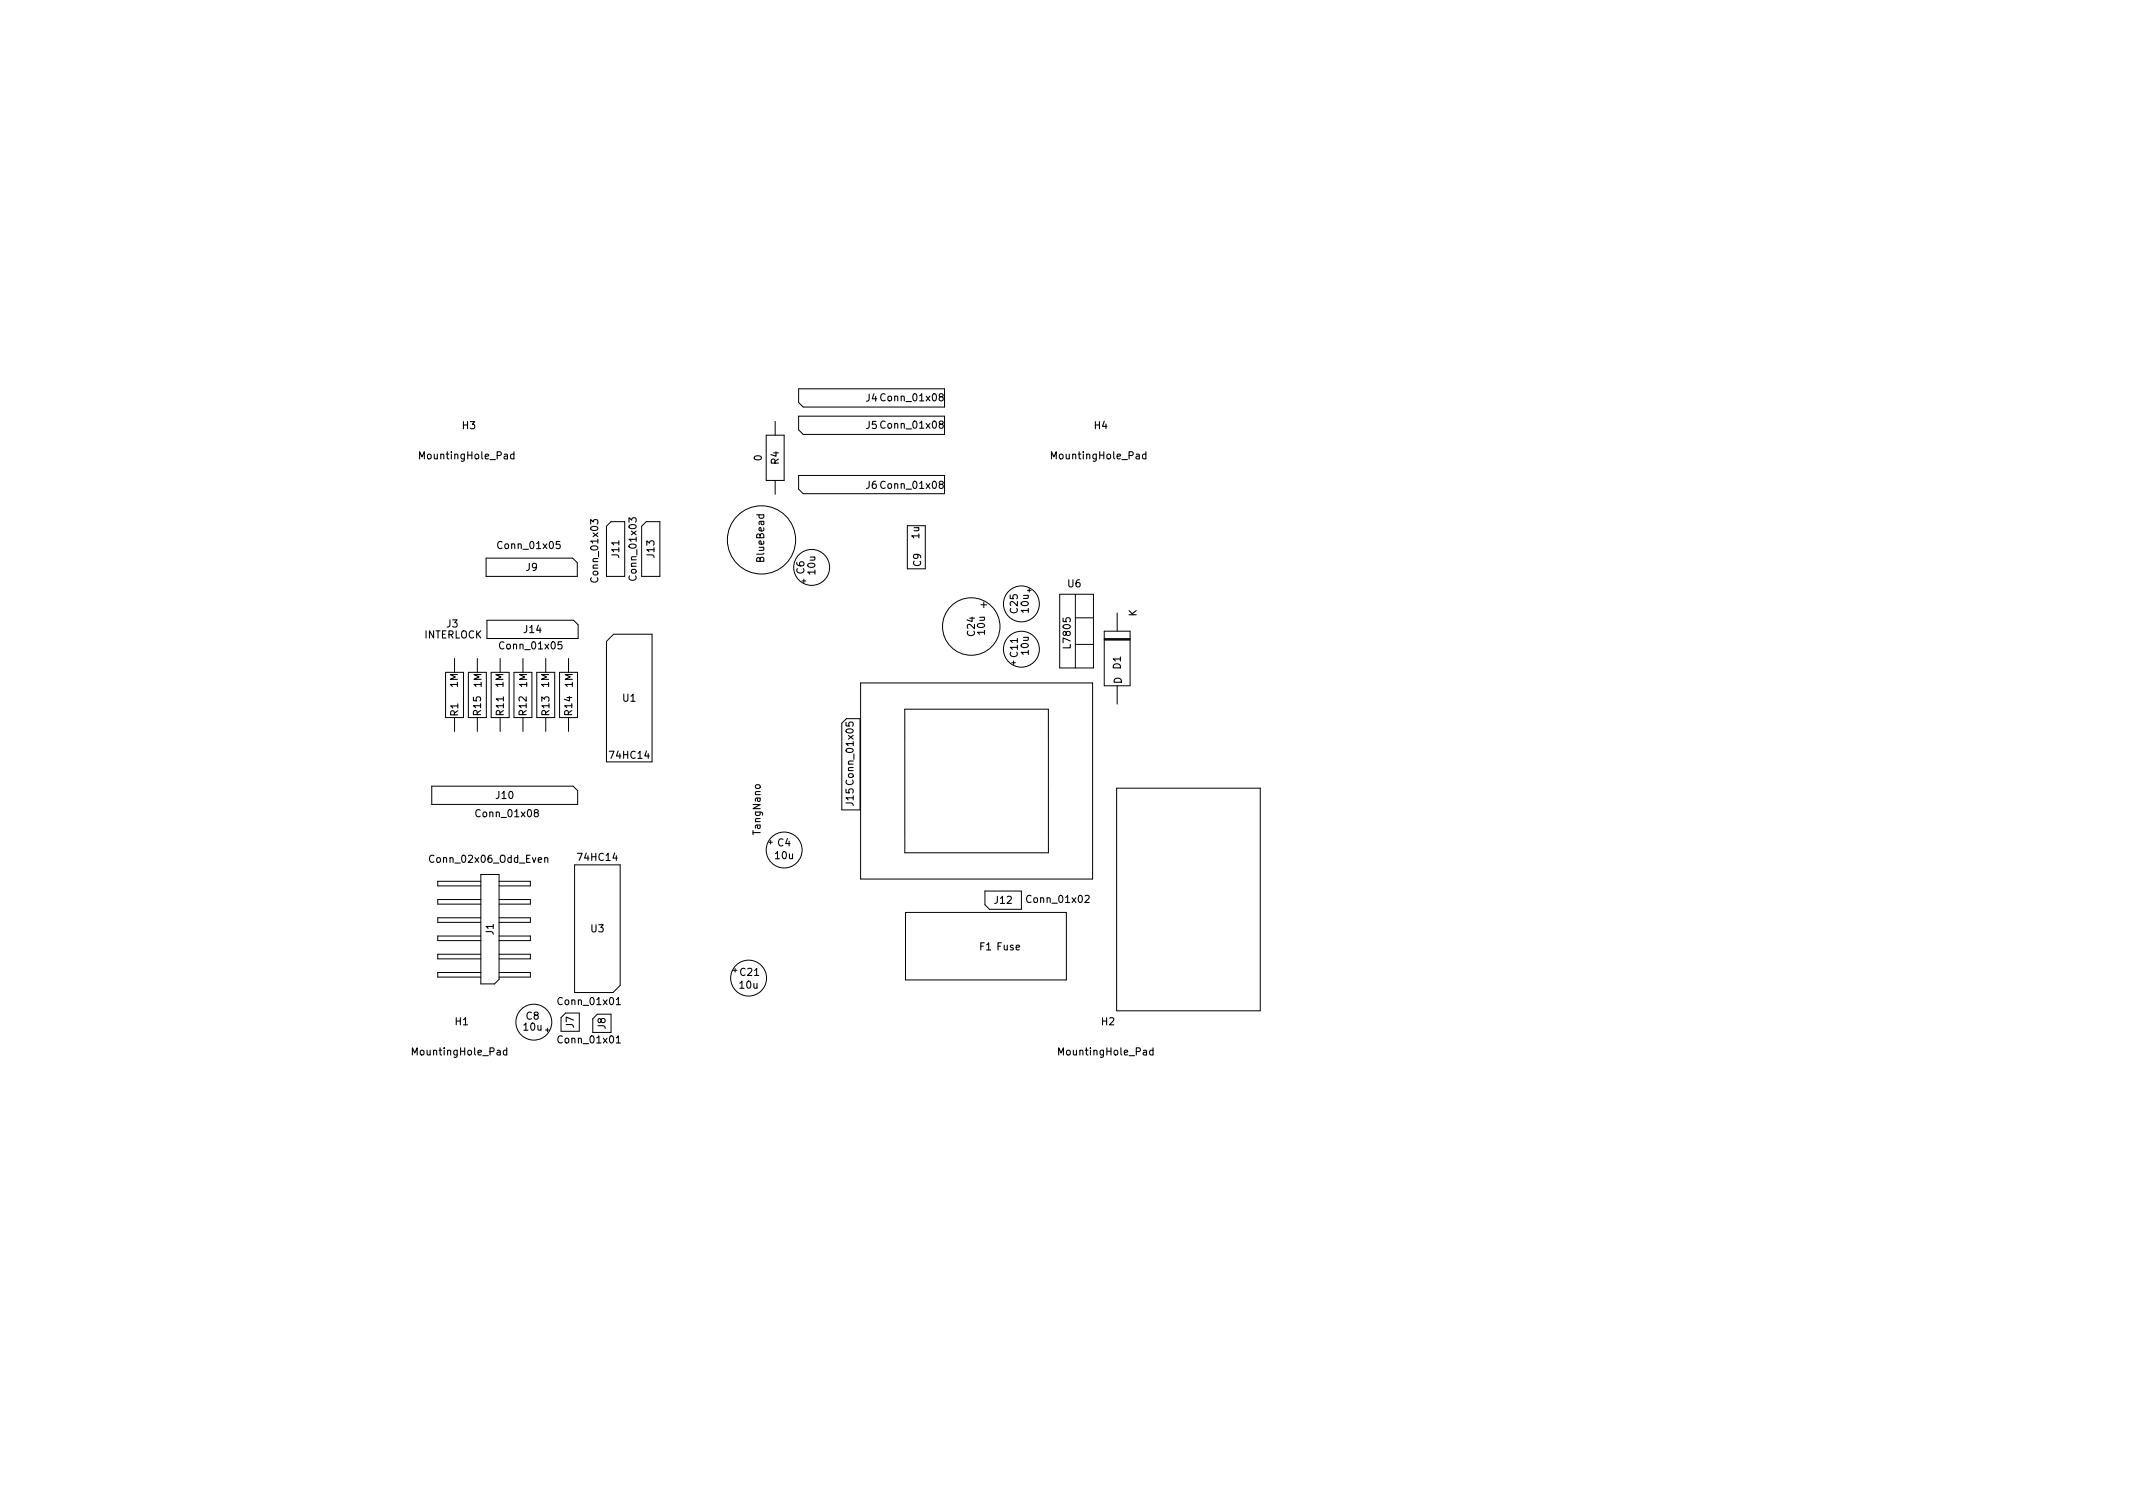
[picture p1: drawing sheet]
<svg xmlns="http://www.w3.org/2000/svg" width="297mm" height="210mm" viewBox="0 0 297 210" stroke-linecap="round" stroke-linejoin="round" font-family="sans-serif">
<defs><g id="words">
<g font-size="1.4">
<text x="64.4" y="59.7">H3</text>
<text x="120.6" y="59.7">J5 Conn_01x08</text>
<text x="120.6" y="55.9">J4 Conn_01x08</text>
<text x="152.4" y="59.7">H4</text>
<text x="58.7" y="63.9">MountingHole_Pad</text>
<text x="106.1" y="64.1" transform="rotate(-90 106.1 64.1)">0</text>
<text x="108.5" y="64.6" transform="rotate(-90 108.5 64.6)">R4</text>
<text x="146.7" y="63.9">MountingHole_Pad</text>
<text x="120.6" y="68.1">J6 Conn_01x08</text>
<text x="69.6" y="76.4">Conn_01x05</text>
<text x="86.2" y="77.6" transform="rotate(-90 86.2 77.6)">J11</text>
<text x="91.1" y="77.6" transform="rotate(-90 91.1 77.6)">J13</text>
<text x="128" y="75" transform="rotate(-90 128 75)">1u</text>
<text x="73.3" y="79.5">J9</text>
<text x="83.3" y="80.8" transform="rotate(-90 83.3 80.8)">Conn_01x03</text>
<text x="88.6" y="80.6" transform="rotate(-90 88.6 80.6)">Conn_01x03</text>
<text x="106.4" y="78.1" transform="rotate(-90 106.4 78.1)">BlueBead</text>
<text x="112" y="79.9" transform="rotate(-90 112 79.9)">C6</text>
<text x="113.5" y="79.9" transform="rotate(-90 113.5 79.9)">10u</text>
<text x="128.3" y="78.9" transform="rotate(-90 128.3 78.9)">C9</text>
<text x="148.7" y="81.8">U6</text>
<text x="59.1" y="88.9">INTERLOCK</text>
<text x="62.2" y="87.4">J3</text>
<text x="73" y="88.1">J14</text>
<text x="135.8" y="88.5" transform="rotate(-90 135.8 88.5)">C24</text>
<text x="137.2" y="88.3" transform="rotate(-90 137.2 88.3)">10u</text>
<text x="141.7" y="85.3" transform="rotate(-90 141.7 85.3)">C25</text>
<text x="143.2" y="85.3" transform="rotate(-90 143.2 85.3)">10u</text>
<text x="158.3" y="85.8" transform="rotate(-90 158.3 85.8)">K</text>
<text x="63.7" y="95.7" transform="rotate(-90 63.7 95.7)">1M</text>
<text x="67" y="95.7" transform="rotate(-90 67 95.7)">1M</text>
<text x="69.8" y="90.4">Conn_01x05</text>
<text x="70.1" y="95.7" transform="rotate(-90 70.1 95.7)">1M</text>
<text x="73.4" y="95.7" transform="rotate(-90 73.4 95.7)">1M</text>
<text x="76.4" y="95.7" transform="rotate(-90 76.4 95.7)">1M</text>
<text x="79.7" y="95.7" transform="rotate(-90 79.7 95.7)">1M</text>
<text x="141.7" y="91.4" transform="rotate(-90 141.7 91.4)">C11</text>
<text x="143.2" y="91.1" transform="rotate(-90 143.2 91.1)">10u</text>
<text x="149.1" y="90.1" transform="rotate(-90 149.1 90.1)">L7805</text>
<text x="156.1" y="93.1" transform="rotate(-90 156.1 93.1)">D1</text>
<text x="156.2" y="95.2" transform="rotate(-90 156.2 95.2)">D</text>
<text x="63.8" y="99.7" transform="rotate(-90 63.8 99.7)">R1</text>
<text x="67" y="99.6" transform="rotate(-90 67 99.6)">R15</text>
<text x="70.1" y="99.6" transform="rotate(-90 70.1 99.6)">R11</text>
<text x="73.3" y="99.6" transform="rotate(-90 73.3 99.6)">R12</text>
<text x="76.5" y="99.6" transform="rotate(-90 76.5 99.6)">R13</text>
<text x="79.7" y="99.6" transform="rotate(-90 79.7 99.6)">R14</text>
<text x="86.7" y="97.7">U1</text>
<text x="85.1" y="105.7">74HC14</text>
<text x="66.5" y="113.8">Conn_01x08</text>
<text x="69.1" y="111.2">J10</text>
<text x="118.9" y="112.2" transform="rotate(-90 118.9 112.2)">J15 Conn_01x05</text>
<text x="80.6" y="119.9">74HC14</text>
<text x="105.9" y="116.1" transform="rotate(-90 105.9 116.1)">TangNano</text>
<text x="108" y="119.6">10u</text>
<text x="108.3" y="117.8">C4</text>
<text x="60.1" y="120.1">Conn_02x06_Odd_Even</text>
<text x="138.5" y="125.8">J12</text>
<text x="143.2" y="125.7">Conn_01x02</text>
<text x="68.7" y="130.2" transform="rotate(-90 68.7 130.2)">J1</text>
<text x="82.3" y="129.8">U3</text>
<text x="103.1" y="137.7">10u</text>
<text x="103.1" y="135.9">C21</text>
<text x="136.4" y="132.3">F1 Fuse</text>
<text x="63.4" y="142.7">H1</text>
<text x="73" y="143.5">10u</text>
<text x="73.3" y="142">C8</text>
<text x="77.9" y="139.9">Conn_01x01</text>
<text x="79.9" y="143.1" transform="rotate(-90 79.9 143.1)">J7</text>
<text x="84.3" y="143.3" transform="rotate(-90 84.3 143.3)">J8</text>
<text x="153.4" y="142.7">H2</text>
<text x="57.7" y="146.9">MountingHole_Pad</text>
<text x="77.9" y="145.3">Conn_01x01</text>
<text x="147.7" y="146.9">MountingHole_Pad</text>
</g>
</g></defs>
<g fill="none" stroke="#000" stroke-width=".14">
<path d="M107.9 58.7v1.9M111.2 54.1h20.3v2.6h-19.7l-.6-.7zM111.2 57.9h20.3v2.6h-19.7l-.6-.6zM67.7 77.7h12.1l.6 .7v1.9h-12.7zM85.1 72.6h1.9v7.7h-2.5v-7zM89.4 73.3l.6-.7h1.9v7.7h-2.5zM106.7 60.6h2.5v6.3h-2.5zM107.9 66.9v1.9M111.2 66.2h20.3v2.5h-19.7l-.6-.6zM126.4 73.2h2.5v6h-2.5zM62 93.6h2.6v6.3h-2.6zM63.3 91.7v1.9"/>
<path d="M63.3 99.9v1.9M65.2 93.6h2.5v6.3h-2.5zM66.5 91.7v1.9M66.5 99.9v1.9M67.8 86.4h12.1l.6 .6v1.9h-12.7zM68.4 93.6h2.5v6.3h-2.5zM69.7 91.7v1.9M69.7 99.9v1.9M71.6 93.6h2.5v6.3h-2.5zM72.8 91.7v1.9M72.8 99.9v1.9M74.7 93.6h2.6v6.3h-2.6z"/>
<path d="M76 91.7v1.9M76 99.9v1.9M77.9 93.6h2.5v6.3h-2.5zM79.2 91.7v1.9M79.2 99.9v1.9M84.5 89.3l1-1h5.3v17.8h-6.3zM111.7 80.9h.5M111.9 80.6v.5M119.8 95.1h32.4v27.3h-32.4zM136.6 84.2h.8M137 83.8v.8M140.9 92.3h.5"/>
<path d="M141.2 92v.5M143.1 82.2h.5M143.3 82v.5M146 98.8v19.9M146 98.7h-20v20h20M147.6 82.7h4.7v10.3h-4.7zM149.8 89.7h2.5M149.8 86h2.5M149.8 82.7v10.3M153.8 88.9h3.6M153.8 89.1h3.6M153.8 89h3.6"/>
<path d="M153.8 87.9h3.6v7.6h-3.6zM155.6 85.3v2.6M155.6 95.5v2.5M60.1 109.5h19.7l.6 .6v1.9h-20.3zM107.1 117.3h.5M107.3 117v.5M117.9 100.1h1.9v12.7h-2.6v-12.1zM155.5 109.7h20v31h-20zM67 122.7h-6v.7h6M67 125.3h-6v.6h6M67 127.8h-6v.6h6M67 130.3h-6v.7h6"/>
<path d="M67 132.9h-6v.6h6M67 135.4h-6v.7h6M67 121.8h2.5v14.6l-.6 .6h-1.9zM69.5 122.7h4.4v.7h-4.4M69.5 125.3h4.4v.6h-4.4M69.5 127.8h4.4v.6h-4.4M69.5 130.3h4.4v.7h-4.4M69.5 132.9h4.4v.6h-4.4M69.5 135.4h4.4v.7h-4.4M80 120.4h6.4v16.8l-1 1h-5.4zM102.1 135.1h.5M102.4 134.9v.5"/>
<path d="M126.1 127h22.4v9.4h-22.4zM137.2 124.1h5v2.5h-4.4l-.6-.6zM76 143.4h.5M76.2 143.2v.5M78.8 141.1h1.9v2.5h-2.6v-1.9zM83.2 141.2h1.9v2.6h-2.6v-1.9z"/>
<circle cx="106" cy="75.2" r="4.7"/>
<circle cx="113" cy="79" r="2.5"/>
<circle cx="135.3" cy="87.2" r="4"/>
<circle cx="142.2" cy="90.4" r="2.5"/>
<circle cx="142.2" cy="84.1" r="2.5"/>
<circle cx="109.2" cy="118.4" r="2.5"/>
<circle cx="104.2" cy="136.2" r="2.5"/>
<circle cx="74.3" cy="142.3" r="2.5"/>
</g>
<path d="M85.8 139.9h.6M85.8 145.2h.6" fill="none" stroke="#000" stroke-width=".15"/>
<use href="#words"/>
</svg>
